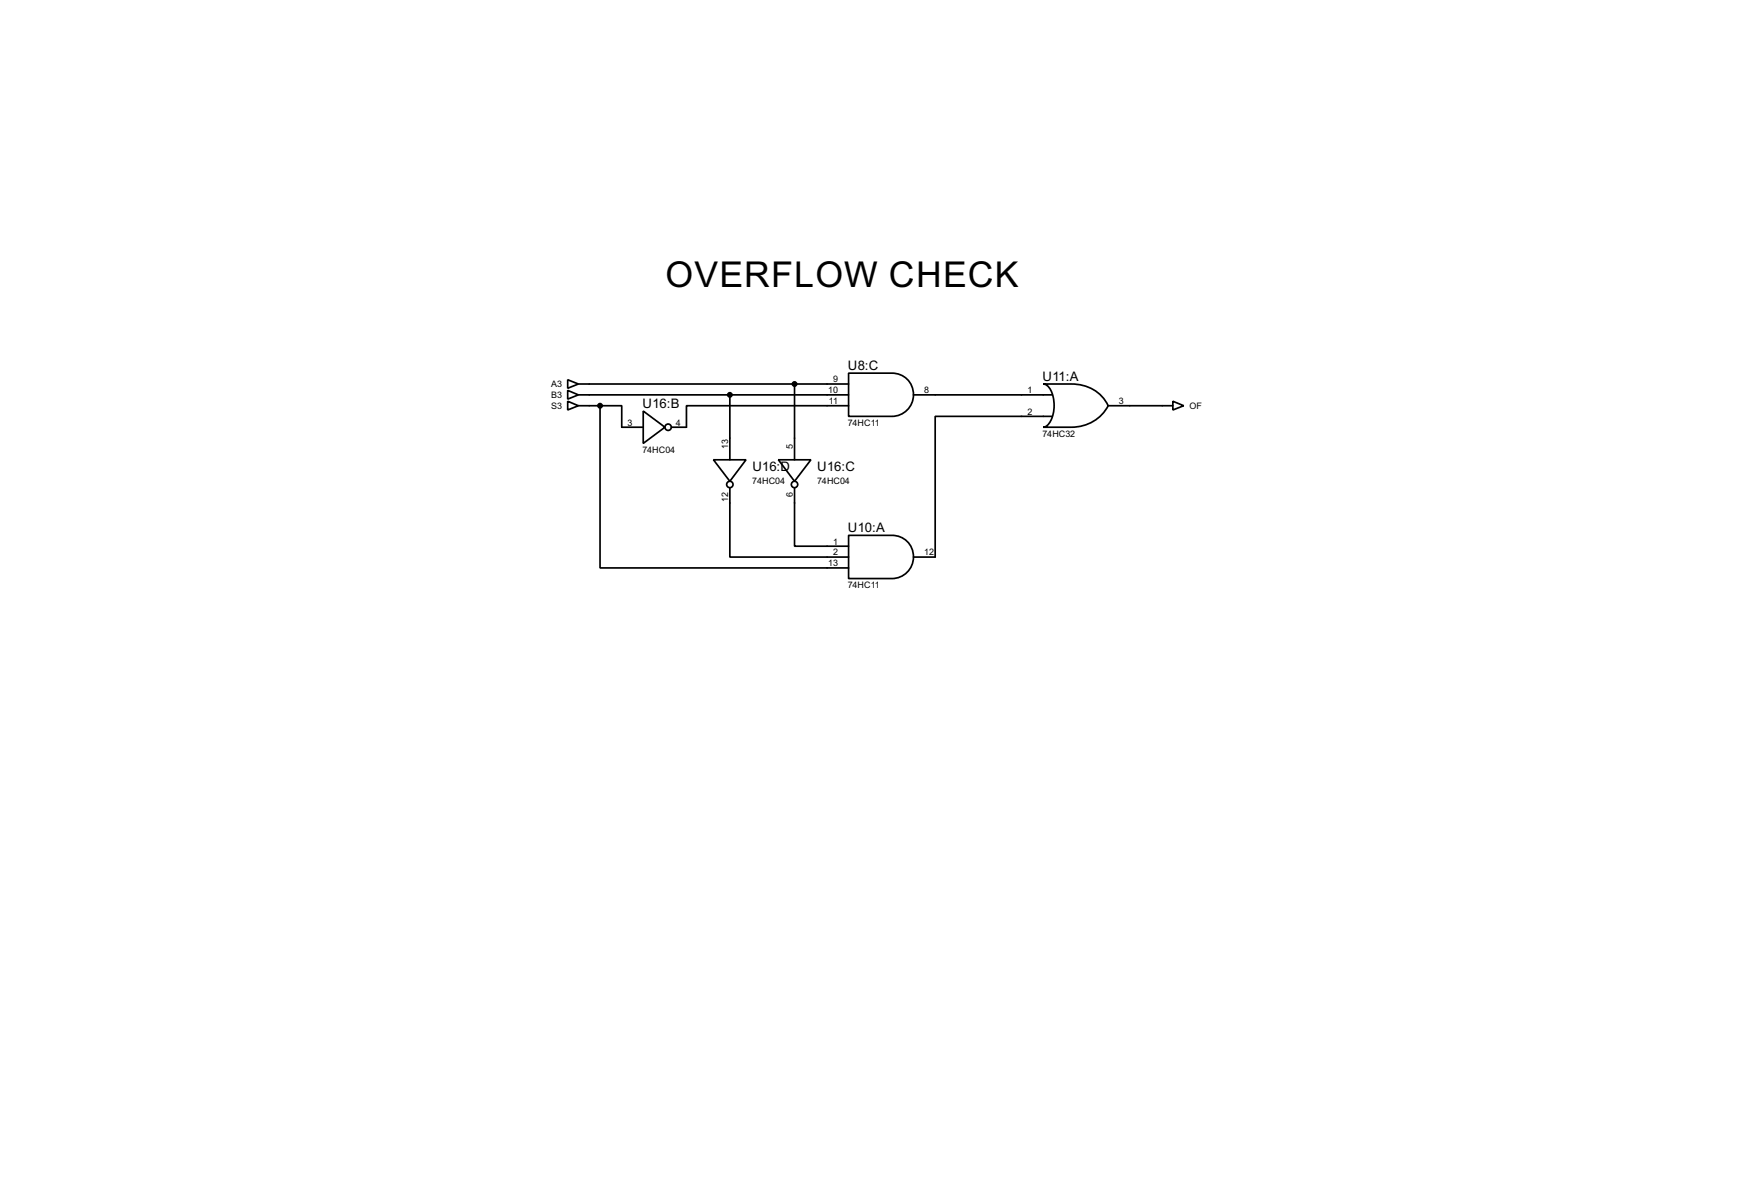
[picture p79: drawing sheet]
<svg xmlns="http://www.w3.org/2000/svg" width="409mm" height="282mm" viewBox="0 0 409 282" stroke-linecap="round" stroke-linejoin="round" font-family="sans-serif">
<defs><g id="words">
<text font-size="9.4" x="156.4" y="67.3">OVERFLOW CHECK</text>
<g font-size="3.5">
<text x="199.3" y="86.8">U8:C</text>
<text x="245" y="89.4">U11:A</text>
<text x="151" y="95.8">U16:B</text>
<text x="176.8" y="110.7">U16:D</text>
<text x="192.1" y="110.7">U16:C</text>
<text x="199.3" y="125">U10:A</text>
</g>
<g font-size="2.4">
<text x="195.8" y="89.8">9</text>
<text x="129.5" y="91">A3</text>
<text x="129.5" y="93.6">B3</text>
<text x="194.6" y="92.4">10</text>
<text x="194.7" y="94.9">11</text>
<text x="217.2" y="92.4">8</text>
<text x="241.5" y="92.4">1</text>
<text x="262.9" y="94.9">3</text>
<text x="129.5" y="96.1">S3</text>
<text x="147.5" y="100">3</text>
<text x="158.8" y="100">4</text>
<text x="199.2" y="100">74HC11</text>
<text x="241.5" y="97.4">2</text>
<text x="279.5" y="96.1">OF</text>
<text x="151" y="106.4">74HC04</text>
<text x="171.1" y="105.5" transform="rotate(-90 171.1 105.5)">13</text>
<text x="186.3" y="105.5" transform="rotate(-90 186.3 105.5)">5</text>
<text x="245" y="102.6">74HC32</text>
<text x="176.8" y="113.6">74HC04</text>
<text x="192" y="113.6">74HC04</text>
<text x="171.1" y="117.9" transform="rotate(-90 171.1 117.9)">12</text>
<text x="186.3" y="116.8" transform="rotate(-90 186.3 116.8)">6</text>
<text x="195.8" y="127.9">1</text>
<text x="195.8" y="130.5">2</text>
<text x="217.2" y="130.5">12</text>
<text x="194.6" y="133">13</text>
<text x="199.2" y="138.1">74HC11</text>
</g>
</g></defs>
<g fill="none" stroke="#000" stroke-width=".4">
<path d="M133.4 89.2l2.5 1-2.5 1zM133.4 91.7l2.5 1.1-2.5 1zM133.4 94.3l2.5 1-2.5 1zM135.9 92.8h63.5M135.9 90.2h63.5M135.9 95.3h5.1M141 95.3h5.1v5.1h5.1M141 95.3v38.1h58.4M151.2 96.6l5.1 3.8-5.1 3.8zM171.5 92.8v15.2M186.7 90.2v17.8M199.4 87.7h10.2a5.1 5.1 0 0 1 5.1 5 5.1 5.1 0 0 1-5.1 5.1h-10.2z"/>
<path d="M199.4 95.3h-38.1v5.1h-3.5M214.7 92.8h32.5M245.2 90.2h6.6a9.2 9.2 0 0 1 8.6 5.1 9.6 9.6 0 0 1-8.6 5.1h-6.6a3.5 3.5 0 0 0 2.3-3.2 7.3 7.3 0 0 0-1.4-6.6zM247.2 97.8h-27.4v33.1h-5.1M260.4 95.3h15.2M275.6 94.3l2.6 1-2.6 1zM167.7 108h7.6l-3.8 5.1zM171.5 114.6v16.3h27.9M182.9 108h7.7l-3.9 5.1zM186.7 114.6v13.7h12.7M199.4 125.8h10.2a5.1 5.1 0 0 1 5.1 5 5.1 5.1 0 0 1-5.1 5.1h-10.2z"/>
<circle cx="157" cy="100.4" r=".75"/>
<circle cx="171.5" cy="113.8" r=".75"/>
<circle cx="186.7" cy="113.8" r=".75"/>
</g>
<g fill="#000" stroke="#000" stroke-width=".4">
<circle cx="141" cy="95.3" r=".5"/>
<circle cx="171.5" cy="92.8" r=".5"/>
<circle cx="186.7" cy="90.2" r=".5"/>
</g>
<use href="#words"/>
</svg>
